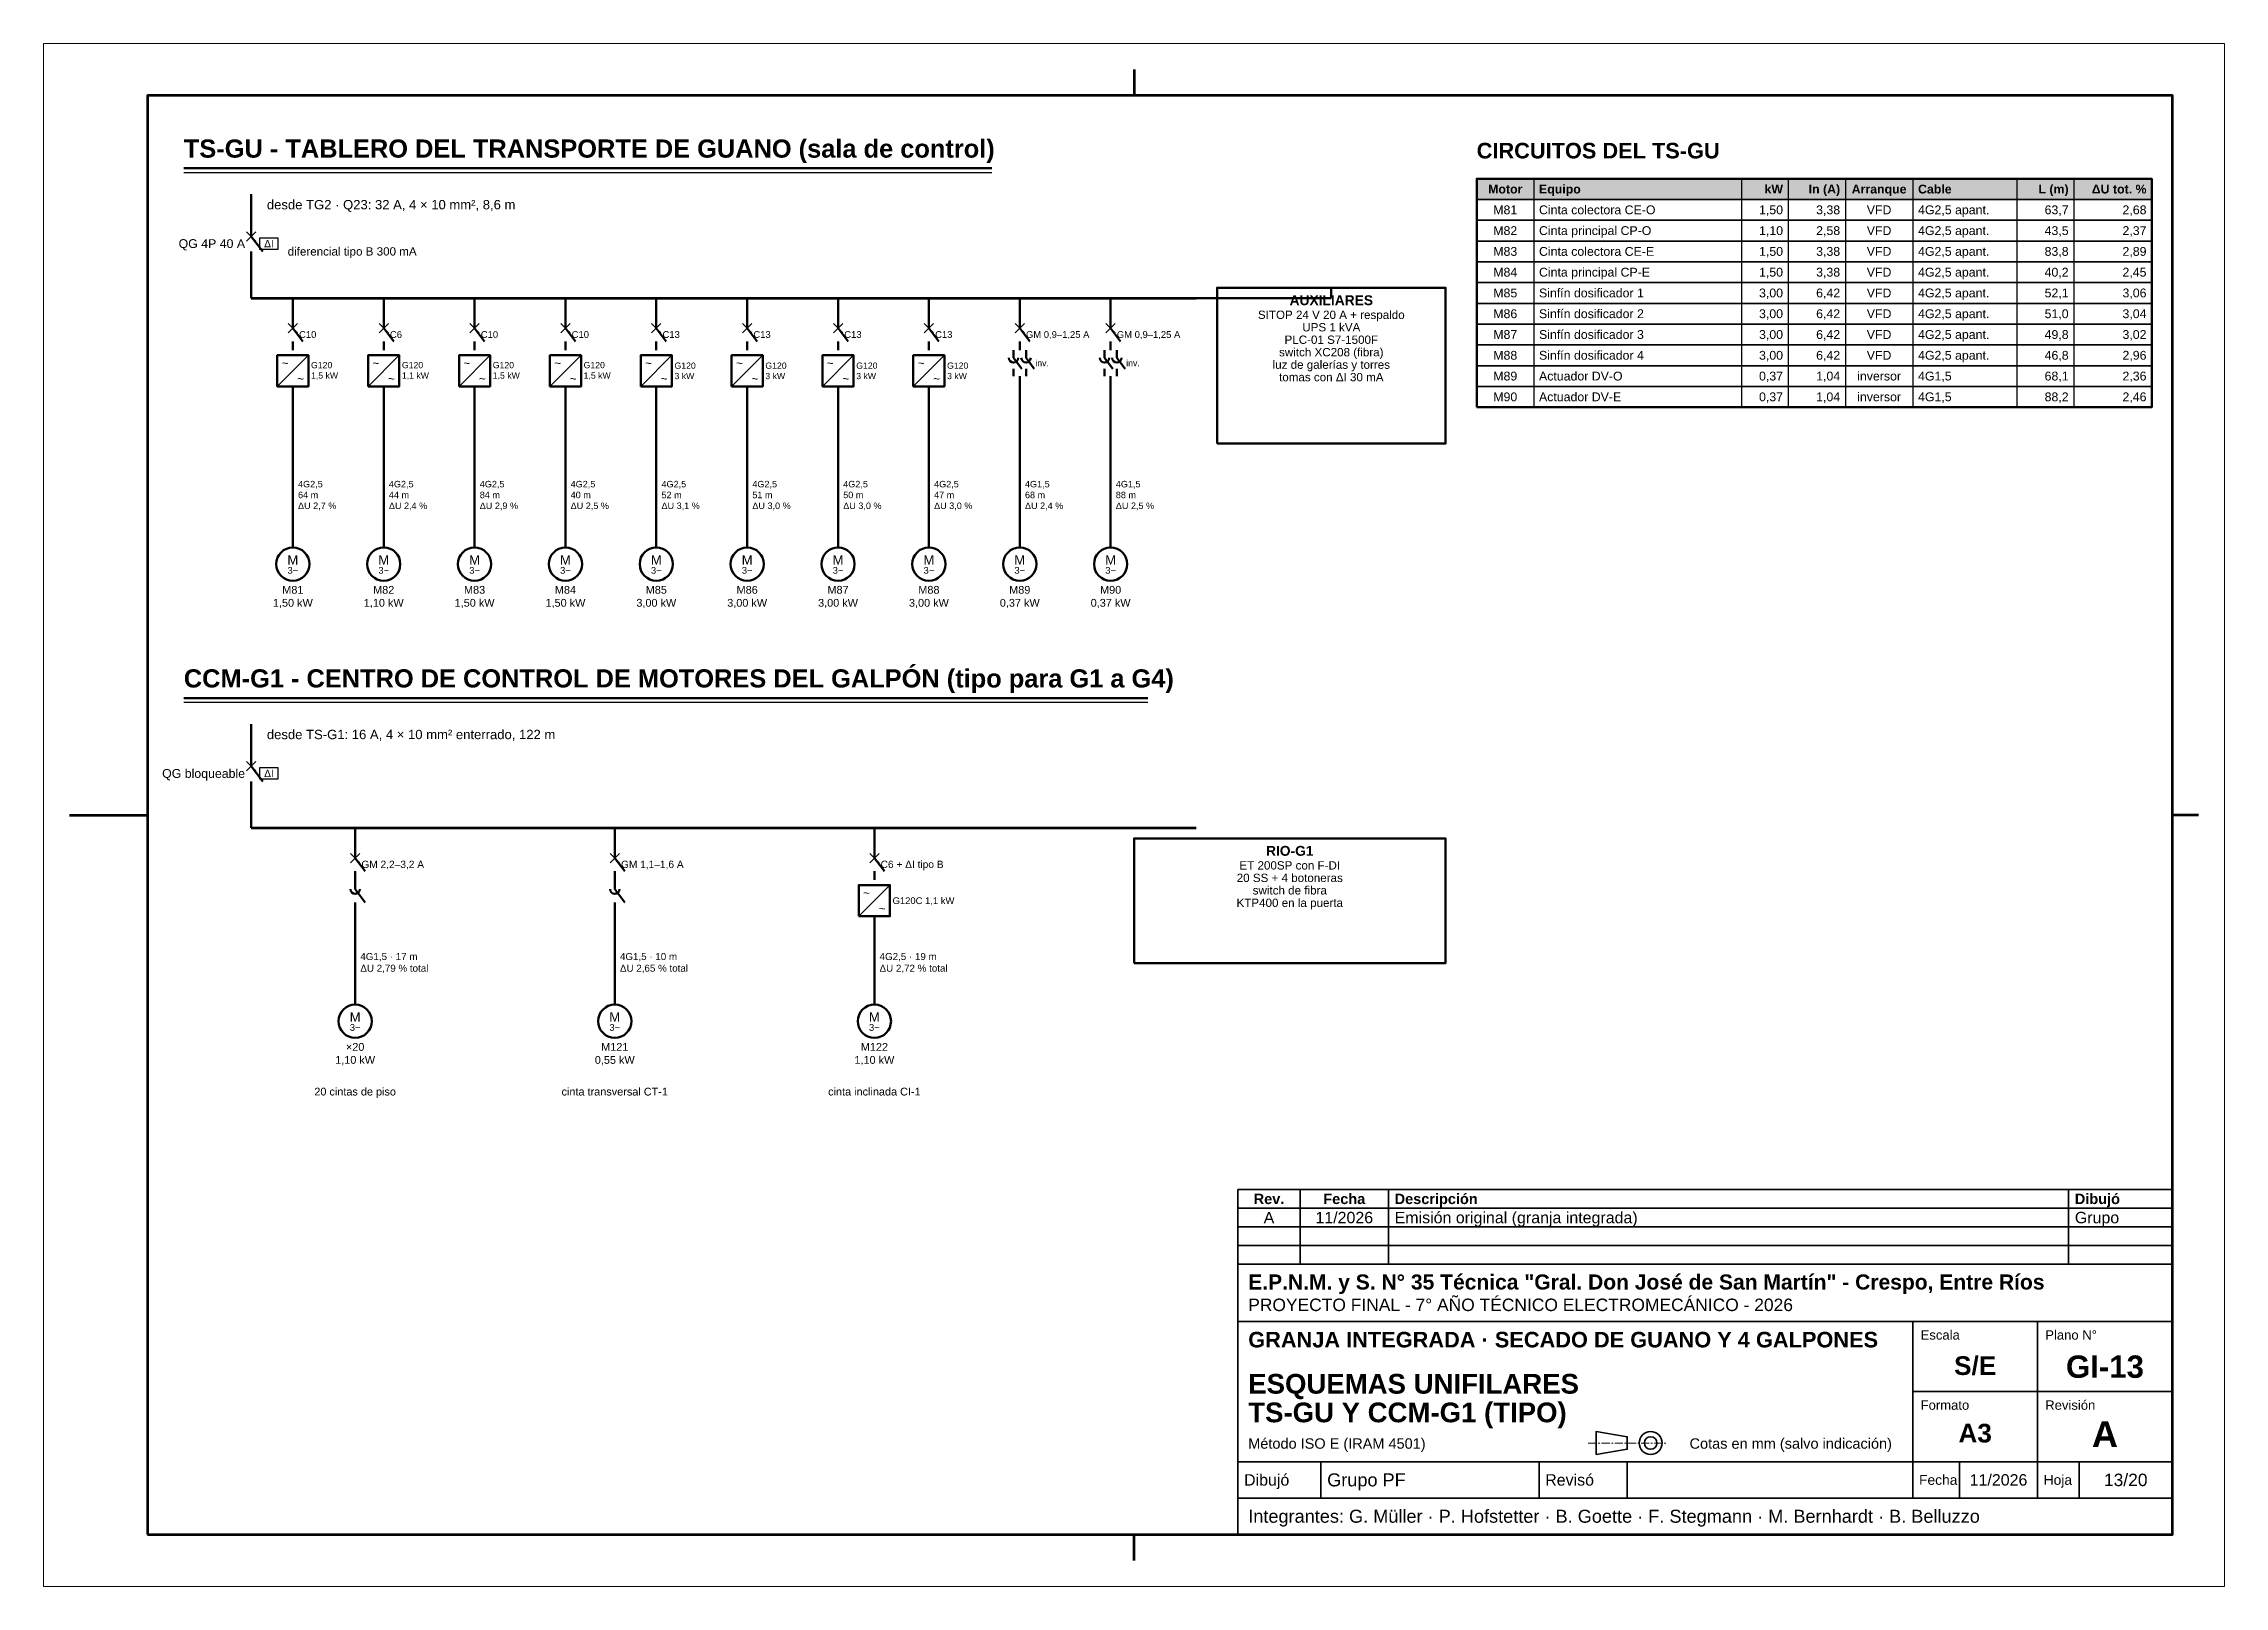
# Model space of a CAD drawing. Header units: millimetres. Extents: x 0 to 420, y 0 to 297.
import ezdxf
from ezdxf.enums import TextEntityAlignment as Align

# ---------------------------------------------------------------- set-up
doc = ezdxf.new("R2010")
doc.units = ezdxf.units.MM
doc.header["$LTSCALE"] = 0.5
doc.linetypes.add('CENTER', pattern=[5.08, 3.175, -0.635, 0.635, -0.635])
for name, color, linetype, lineweight in [('CONTORNO', 7, 'CONTINUOUS', 50), ('EJES', 1, 'CENTER', 18), ('FINO', 7, 'CONTINUOUS', 25), ('HOJA', 8, 'CONTINUOUS', 13), ('RECUADRO', 7, 'CONTINUOUS', 70), ('RELLENO', 9, 'CONTINUOUS', 13), ('ROTULO', 7, 'CONTINUOUS', 35), ('TEXTO', 7, 'CONTINUOUS', 25)]:
    doc.layers.add(name, color=color, linetype=linetype, lineweight=lineweight)
doc.styles.add('NEGRITA', font='arialbd.ttf')
doc.styles.get("Standard").update_dxf_attribs({"font": 'arial.ttf'})

msp = doc.modelspace()

# ---------------------------------------------------------------- texts
at = {"layer": 'ROTULO', "style": 'NEGRITA'}
for s, height, p in [('Fecha', 2, (250.5, 74.6)), ('Rev.', 2, (236, 74.6)), ('S/E', 3.6, (372, 42.5)), ('GI-13', 4.3, (397, 42.3)), ('A3', 3.6, (372, 29.5)), ('A', 5, (397, 29.3))]:
    msp.add_text(s, height=height, dxfattribs=at).set_placement(p, align=Align.MIDDLE_CENTER)
for s, height, p in [('Descripción', 2, (260.2, 74.6)), ('Dibujó', 2, (391.2, 74.6)), ('E.P.N.M. y S. N° 35 Técnica "Gral. Don José de San Martín" - Crespo, Entre Ríos', 2.9, (232, 58.6)), ('GRANJA INTEGRADA · SECADO DE GUANO Y 4 GALPONES', 3, (232, 47.5)), ('ESQUEMAS UNIFILARES', 3.8, (232, 39)), ('TS-GU Y CCM-G1 (TIPO)', 3.8, (232, 33.49))]:
    msp.add_text(s, height=height, dxfattribs=at).set_placement(p, align=Align.MIDDLE_LEFT)
at = {"layer": 'ROTULO'}
for s, height, p in [('A', 2.2, (236, 71)), ('11/2026', 2.2, (250.5, 71)), ('11/2026', 2.2, (376.5, 20.5)), ('13/20', 2.4, (401, 20.5))]:
    msp.add_text(s, height=height, dxfattribs=at).set_placement(p, align=Align.MIDDLE_CENTER)
for s, height, p in [('Emisión original (granja integrada)', 2.2, (260.2, 71)), ('Grupo', 2.2, (391.2, 71)), ('PROYECTO FINAL - 7° AÑO TÉCNICO ELECTROMECÁNICO - 2026', 2.4, (232, 54.2)), ('Método ISO E (IRAM 4501)', 2, (232, 27.5)), ('Cotas en mm (salvo indicación)', 2, (317, 27.5)), ('Dibujó', 2.2, (231.2, 20.5)), ('Grupo PF', 2.5, (247.2, 20.5)), ('Revisó', 2.2, (289.2, 20.5)), ('Fecha', 1.9, (361.2, 20.5)), ('Hoja', 1.9, (385.2, 20.5)), ('Integrantes: G. Müller · P. Hofstetter · B. Goette · F. Stegmann · M. Bernhardt · B. Belluzzo', 2.5, (232, 13.5))]:
    msp.add_text(s, height=height, dxfattribs=at).set_placement(p, align=Align.MIDDLE_LEFT)
for s, p in [('Escala', (361.5, 49.3)), ('Plano N°', (385.5, 49.3)), ('Formato', (361.5, 35.8)), ('Revisión', (385.5, 35.8))]:
    msp.add_text(s, height=1.8, dxfattribs=at).set_placement(p, align=Align.TOP_LEFT)
at = {"layer": 'TEXTO', "style": 'NEGRITA'}
for s, height, p in [('TS-GU - TABLERO DEL TRANSPORTE DE GUANO (sala de control)', 3.5, (27, 274)), ('CIRCUITOS DEL TS-GU', 3, (276, 274)), ('CCM-G1 - CENTRO DE CONTROL DE MOTORES DEL GALPÓN (tipo para G1 a G4)', 3.5, (27, 172))]:
    msp.add_text(s, height=height, dxfattribs=at).set_placement(p, align=Align.BOTTOM_LEFT)
for s, height, p in [('Motor', 1.7, (281.5, 269)), ('Arranque', 1.7, (353.5, 269)), ('AUXILIARES', 1.9, (248, 247.6)), ('RIO-G1', 1.9, (240, 141.6))]:
    msp.add_text(s, height=height, dxfattribs=at).set_placement(p, align=Align.MIDDLE_CENTER)
for s, p in [('Equipo', (288, 269)), ('Cable', (361, 269))]:
    msp.add_text(s, height=1.7, dxfattribs=at).set_placement(p, align=Align.MIDDLE_LEFT)
for s, p in [('kW', (335, 269)), ('In (A)', (346, 269)), ('L (m)', (390, 269)), ('ΔU tot. %', (405, 269))]:
    msp.add_text(s, height=1.7, dxfattribs=at).set_placement(p, align=Align.MIDDLE_RIGHT)
at = {"layer": 'TEXTO'}
for s, height, p in [('desde TG2 · Q23: 32 A, 4 × 10 mm², 8,6 m', 1.8, (43, 266)), ('Cinta colectora CE-O', 1.7, (288, 265)), ('4G2,5 apant.', 1.7, (361, 265)), ('Cinta principal CP-O', 1.7, (288, 261)), ('4G2,5 apant.', 1.7, (361, 261)), ('diferencial tipo B 300 mA', 1.6, (47, 257)), ('Cinta colectora CE-E', 1.7, (288, 257)), ('4G2,5 apant.', 1.7, (361, 257)), ('Cinta principal CP-E', 1.7, (288, 253)), ('4G2,5 apant.', 1.7, (361, 253)), ('Sinfín dosificador 1', 1.7, (288, 249)), ('4G2,5 apant.', 1.7, (361, 249)), ('Sinfín dosificador 2', 1.7, (288, 245)), ('4G2,5 apant.', 1.7, (361, 245)), ('C10', 1.3, (49.2, 241)), ('C6', 1.3, (66.7, 241)), ('C10', 1.3, (84.2, 241)), ('C10', 1.3, (101.7, 241)), ('C13', 1.3, (119.2, 241)), ('C13', 1.3, (136.7, 241)), ('C13', 1.3, (154.2, 241)), ('C13', 1.3, (171.7, 241)), ('GM 0,9–1,25 A', 1.3, (189.2, 241)), ('GM 0,9–1,25 A', 1.3, (206.7, 241)), ('Sinfín dosificador 3', 1.7, (288, 241)), ('4G2,5 apant.', 1.7, (361, 241)), ('inv.', 1.2, (191, 235.5)), ('inv.', 1.2, (208.5, 235.5)), ('Sinfín dosificador 4', 1.7, (288, 237)), ('4G2,5 apant.', 1.7, (361, 237)), ('Actuador DV-O', 1.7, (288, 233)), ('4G1,5', 1.7, (361, 233)), ('Actuador DV-E', 1.7, (288, 229)), ('4G1,5', 1.7, (361, 229)), ('desde TS-G1: 16 A, 4 × 10 mm² enterrado, 122 m', 1.8, (43, 164)), ('GM 2,2–3,2 A', 1.4, (61.2, 139)), ('GM 1,1–1,6 A', 1.4, (111.2, 139)), ('C6 + ΔI tipo B', 1.4, (161.2, 139)), ('G120C 1,1 kW', 1.3, (163.5, 132))]:
    msp.add_text(s, height=height, dxfattribs=at).set_placement(p, align=Align.MIDDLE_LEFT)
for s, height, p in [('M81', 1.7, (281.5, 265)), ('VFD', 1.7, (353.5, 265)), ('M82', 1.7, (281.5, 261)), ('VFD', 1.7, (353.5, 261)), ('ΔI', 1.4, (43.4, 258.5)), ('M83', 1.7, (281.5, 257)), ('VFD', 1.7, (353.5, 257)), ('M84', 1.7, (281.5, 253)), ('VFD', 1.7, (353.5, 253)), ('M85', 1.7, (281.5, 249)), ('VFD', 1.7, (353.5, 249)), ('SITOP 24 V 20 A + respaldo', 1.6, (248, 244.8)), ('M86', 1.7, (281.5, 245)), ('VFD', 1.7, (353.5, 245)), ('PLC-01 S7-1500F', 1.6, (248, 240)), ('UPS 1 kVA', 1.6, (248, 242.4)), ('M87', 1.7, (281.5, 241)), ('VFD', 1.7, (353.5, 241)), ('~', 1.6, (46.5, 235.5)), ('~', 1.6, (64, 235.5)), ('~', 1.6, (81.5, 235.5)), ('~', 1.6, (99, 235.5)), ('~', 1.6, (116.5, 235.5)), ('~', 1.6, (134, 235.5)), ('~', 1.6, (151.5, 235.5)), ('~', 1.6, (169, 235.5)), ('luz de galerías y torres', 1.6, (248, 235.2)), ('switch XC208 (fibra)', 1.6, (248, 237.6)), ('M88', 1.7, (281.5, 237)), ('VFD', 1.7, (353.5, 237)), ('~', 1.6, (49.5, 232.5)), ('~', 1.6, (67, 232.5)), ('~', 1.6, (84.5, 232.5)), ('~', 1.6, (102, 232.5)), ('~', 1.6, (119.5, 232.5)), ('~', 1.6, (137, 232.5)), ('~', 1.6, (154.5, 232.5)), ('~', 1.6, (172, 232.5)), ('tomas con ΔI 30 mA', 1.6, (248, 232.8)), ('M89', 1.7, (281.5, 233)), ('inversor', 1.7, (353.5, 233)), ('M90', 1.7, (281.5, 229)), ('inversor', 1.7, (353.5, 229)), ('M', 1.8, (48, 197.6)), ('M', 1.8, (65.5, 197.6)), ('M', 1.8, (83, 197.6)), ('M', 1.8, (100.5, 197.6)), ('M', 1.8, (118, 197.6)), ('M', 1.8, (135.5, 197.6)), ('M', 1.8, (153, 197.6)), ('M', 1.8, (170.5, 197.6)), ('M', 1.8, (188, 197.6)), ('M', 1.8, (205.5, 197.6)), ('3~', 1.3, (48, 195.6)), ('3~', 1.3, (65.5, 195.6)), ('3~', 1.3, (83, 195.6)), ('3~', 1.3, (100.5, 195.6)), ('3~', 1.3, (118, 195.6)), ('3~', 1.3, (135.5, 195.6)), ('3~', 1.3, (153, 195.6)), ('3~', 1.3, (170.5, 195.6)), ('3~', 1.3, (188, 195.6)), ('3~', 1.3, (205.5, 195.6)), ('ΔI', 1.4, (43.4, 156.5)), ('ET 200SP con F-DI', 1.6, (240, 138.8)), ('20 SS + 4 botoneras', 1.6, (240, 136.4)), ('switch de fibra', 1.6, (240, 134)), ('~', 1.6, (158.5, 133.5)), ('~', 1.6, (161.5, 130.5)), ('KTP400 en la puerta', 1.6, (240, 131.6)), ('M', 1.8, (60, 109.6)), ('M', 1.8, (110, 109.6)), ('M', 1.8, (160, 109.6)), ('3~', 1.3, (60, 107.6)), ('3~', 1.3, (110, 107.6)), ('3~', 1.3, (160, 107.6))]:
    msp.add_text(s, height=height, dxfattribs=at).set_placement(p, align=Align.MIDDLE_CENTER)
for s, p in [('1,50', (335, 265)), ('3,38', (346, 265)), ('63,7', (390, 265)), ('2,68', (405, 265)), ('1,10', (335, 261)), ('2,58', (346, 261)), ('43,5', (390, 261)), ('2,37', (405, 261)), ('QG 4P 40 A', (38.8, 258.5)), ('1,50', (335, 257)), ('3,38', (346, 257)), ('83,8', (390, 257)), ('2,89', (405, 257)), ('1,50', (335, 253)), ('3,38', (346, 253)), ('40,2', (390, 253)), ('2,45', (405, 253)), ('3,00', (335, 249)), ('6,42', (346, 249)), ('52,1', (390, 249)), ('3,06', (405, 249)), ('3,00', (335, 245)), ('6,42', (346, 245)), ('51,0', (390, 245)), ('3,04', (405, 245)), ('3,00', (335, 241)), ('6,42', (346, 241)), ('49,8', (390, 241)), ('3,02', (405, 241)), ('3,00', (335, 237)), ('6,42', (346, 237)), ('46,8', (390, 237)), ('2,96', (405, 237)), ('0,37', (335, 233)), ('1,04', (346, 233)), ('68,1', (390, 233)), ('2,36', (405, 233)), ('0,37', (335, 229)), ('1,04', (346, 229)), ('88,2', (390, 229)), ('2,46', (405, 229)), ('QG bloqueable', (38.8, 156.5))]:
    msp.add_text(s, height=1.7, dxfattribs=at).set_placement(p, align=Align.MIDDLE_RIGHT)
for s, p in [('20 cintas de piso', (60, 96)), ('cinta transversal CT-1', (110, 96)), ('cinta inclinada CI-1', (160, 96))]:
    msp.add_text(s, height=1.5, dxfattribs=at).set_placement(p, align=Align.TOP_CENTER)
for s, insert, char_height, attachment_point in [('G120\\P1,5 kW', (51.5, 234), 1.2, 4), ('G120\\P1,1 kW', (69, 234), 1.2, 4), ('G120\\P1,5 kW', (86.5, 234), 1.2, 4), ('G120\\P1,5 kW', (104, 234), 1.2, 4), ('G120\\P3 kW', (121.5, 234), 1.2, 4), ('G120\\P3 kW', (139, 234), 1.2, 4), ('G120\\P3 kW', (156.5, 234), 1.2, 4), ('G120\\P3 kW', (174, 234), 1.2, 4), ('4G2,5\\P64 m\\PΔU 2,7 %', (49, 210), 1.25, 4), ('4G2,5\\P44 m\\PΔU 2,4 %', (66.5, 210), 1.25, 4), ('4G2,5\\P84 m\\PΔU 2,9 %', (84, 210), 1.25, 4), ('4G2,5\\P40 m\\PΔU 2,5 %', (101.5, 210), 1.25, 4), ('4G2,5\\P52 m\\PΔU 3,1 %', (119, 210), 1.25, 4), ('4G2,5\\P51 m\\PΔU 3,0 %', (136.5, 210), 1.25, 4), ('4G2,5\\P50 m\\PΔU 3,0 %', (154, 210), 1.25, 4), ('4G2,5\\P47 m\\PΔU 3,0 %', (171.5, 210), 1.25, 4), ('4G1,5\\P68 m\\PΔU 2,4 %', (189, 210), 1.25, 4), ('4G1,5\\P88 m\\PΔU 2,5 %', (206.5, 210), 1.25, 4), ('M81\\P1,50 kW', (48, 192.6), 1.5, 2), ('M82\\P1,10 kW', (65.5, 192.6), 1.5, 2), ('M83\\P1,50 kW', (83, 192.6), 1.5, 2), ('M84\\P1,50 kW', (100.5, 192.6), 1.5, 2), ('M85\\P3,00 kW', (118, 192.6), 1.5, 2), ('M86\\P3,00 kW', (135.5, 192.6), 1.5, 2), ('M87\\P3,00 kW', (153, 192.6), 1.5, 2), ('M88\\P3,00 kW', (170.5, 192.6), 1.5, 2), ('M89\\P0,37 kW', (188, 192.6), 1.5, 2), ('M90\\P0,37 kW', (205.5, 192.6), 1.5, 2), ('4G1,5 · 17 m\\PΔU 2,79 % total', (61, 120), 1.35, 4), ('4G1,5 · 10 m\\PΔU 2,65 % total', (111, 120), 1.35, 4), ('4G2,5 · 19 m\\PΔU 2,72 % total', (161, 120), 1.35, 4), ('×20\\P1,10 kW', (60, 104.6), 1.5, 2), ('M121\\P0,55 kW', (110, 104.6), 1.5, 2), ('M122\\P1,10 kW', (160, 104.6), 1.5, 2)]:
    msp.add_mtext(s, dxfattribs=dict(at, insert=insert, char_height=char_height, attachment_point=attachment_point))

# ---------------------------------------------------------------- hatches: boundary and pattern name
at = {"layer": 'RELLENO', "true_color": 0xe2e8ee}
msp.add_hatch(color=7, dxfattribs=at).paths.add_polyline_path([(276, 267), (406, 267), (406, 271), (276, 271)])

# ---------------------------------------------------------------- linework, layer by layer
at = {"layer": 'CONTORNO'}
for p, q in [((27, 273), (182.61, 273)), ((40, 268), (40, 262)), ((40, 262), (40, 259.9)), ((40, 259.9), (42.24, 256.96)), ((40, 256.96), (40, 255)), ((40, 255), (40, 248)), ((48, 248), (48, 244)), ((65.5, 248), (65.5, 244)), ((83, 248), (83, 244)), ((100.5, 248), (100.5, 244)), ((118, 248), (118, 244)), ((135.5, 248), (135.5, 244)), ((153, 248), (153, 244)), ((170.5, 248), (170.5, 244)), ((188, 248), (188, 244)), ((205.5, 248), (205.5, 244)), ((222, 248), (248, 248)), ((248, 248), (248, 250)), ((48, 244), (48, 242.2)), ((65.5, 244), (65.5, 242.2)), ((83, 244), (83, 242.2)), ((100.5, 244), (100.5, 242.2)), ((118, 244), (118, 242.2)), ((135.5, 244), (135.5, 242.2)), ((153, 244), (153, 242.2)), ((170.5, 244), (170.5, 242.2)), ((188, 244), (188, 242.2)), ((205.5, 244), (205.5, 242.2)), ((48, 242.2), (49.92, 239.68)), ((48, 239.68), (48, 238)), ((65.5, 242.2), (67.42, 239.68)), ((65.5, 239.68), (65.5, 238)), ((83, 242.2), (84.92, 239.68)), ((83, 239.68), (83, 238)), ((100.5, 242.2), (102.42, 239.68)), ((100.5, 239.68), (100.5, 238)), ((118, 242.2), (119.92, 239.68)), ((118, 239.68), (118, 238)), ((135.5, 242.2), (137.42, 239.68)), ((135.5, 239.68), (135.5, 238)), ((153, 242.2), (154.92, 239.68)), ((153, 239.68), (153, 238)), ((170.5, 242.2), (172.42, 239.68)), ((170.5, 239.68), (170.5, 238)), ((188, 242.2), (189.92, 239.68)), ((188, 239.68), (188, 238)), ((205.5, 242.2), (207.42, 239.68)), ((205.5, 239.68), (205.5, 238)), ((186.8, 238), (186.8, 236.5)), ((186.8, 236.5), (188.4, 234.4)), ((189.2, 238), (189.2, 236.5)), ((189.2, 236.5), (190.8, 234.4)), ((204.3, 238), (204.3, 236.5)), ((204.3, 236.5), (205.9, 234.4)), ((206.7, 238), (206.7, 236.5)), ((206.7, 236.5), (208.3, 234.4)), ((48, 231), (48, 200)), ((65.5, 231), (65.5, 200)), ((83, 231), (83, 200)), ((100.5, 231), (100.5, 200)), ((118, 231), (118, 200)), ((135.5, 231), (135.5, 200)), ((153, 231), (153, 200)), ((170.5, 231), (170.5, 200)), ((186.8, 234.4), (186.8, 233)), ((188, 233), (188, 200)), ((189.2, 234.4), (189.2, 233)), ((204.3, 234.4), (204.3, 233)), ((205.5, 233), (205.5, 200)), ((206.7, 234.4), (206.7, 233)), ((27, 171), (212.64, 171)), ((40, 166), (40, 160)), ((40, 160), (40, 157.9)), ((40, 157.9), (42.24, 154.96)), ((40, 154.96), (40, 153)), ((40, 153), (40, 146)), ((60, 146), (60, 142)), ((110, 146), (110, 142)), ((160, 146), (160, 142)), ((60, 142), (60, 140.2)), ((60, 140.2), (61.92, 137.68)), ((110, 142), (110, 140.2)), ((110, 140.2), (111.92, 137.68)), ((160, 142), (160, 140.2)), ((160, 140.2), (161.92, 137.68)), ((60, 137.68), (60, 136)), ((60, 136), (60, 134.2)), ((110, 137.68), (110, 136)), ((110, 136), (110, 134.2)), ((160, 137.68), (160, 136)), ((60, 134.2), (61.92, 131.68)), ((60, 131.68), (60, 130)), ((110, 134.2), (111.92, 131.68)), ((110, 131.68), (110, 130)), ((60, 130), (60, 112)), ((110, 130), (110, 112)), ((160, 129), (160, 112))]:
    msp.add_line(p, q, dxfattribs=at)
at = {"layer": 'CONTORNO', "lineweight": 100}
for p, q in [((40, 248), (222, 248)), ((40, 146), (222, 146))]:
    msp.add_line(p, q, dxfattribs=at)
at = {"layer": 'CONTORNO'}
for points in [[(276, 227), (406, 227), (406, 271), (276, 271)], [(226, 220), (270, 220), (270, 250), (226, 250)], [(45, 231), (51, 231), (51, 237), (45, 237)], [(62.5, 231), (68.5, 231), (68.5, 237), (62.5, 237)], [(80, 231), (86, 231), (86, 237), (80, 237)], [(97.5, 231), (103.5, 231), (103.5, 237), (97.5, 237)], [(115, 231), (121, 231), (121, 237), (115, 237)], [(132.5, 231), (138.5, 231), (138.5, 237), (132.5, 237)], [(150, 231), (156, 231), (156, 237), (150, 237)], [(167.5, 231), (173.5, 231), (173.5, 237), (167.5, 237)], [(210, 120), (270, 120), (270, 144), (210, 144)], [(157, 129), (163, 129), (163, 135), (157, 135)]]:
    msp.add_lwpolyline(points, close=True, dxfattribs=at)
for centre in [(48, 196.8), (65.5, 196.8), (83, 196.8), (100.5, 196.8), (118, 196.8), (135.5, 196.8), (153, 196.8), (170.5, 196.8), (188, 196.8), (205.5, 196.8), (60, 108.8), (110, 108.8), (160, 108.8)]:
    msp.add_circle(centre, 3.2, dxfattribs=at)
for centre in [(186.8, 236.5), (189.2, 236.5), (204.3, 236.5), (206.7, 236.5), (60, 134.2), (110, 134.2)]:
    msp.add_arc(centre, 0.9, 180, 360, dxfattribs=at)
at = {"layer": 'EJES'}
msp.add_line((297.5, 27.6), (312.5, 27.6), dxfattribs=at)
at = {"layer": 'FINO'}
for p, q in [((27, 272.2), (182.61, 272.2)), ((287, 271), (287, 227)), ((327, 271), (327, 227)), ((336, 271), (336, 227)), ((347, 271), (347, 227)), ((360, 271), (360, 227)), ((380, 271), (380, 227)), ((391, 271), (391, 227)), ((39.1, 259), (40.9, 260.8)), ((39.1, 260.8), (40.9, 259)), ((47.1, 241.3), (48.9, 243.1)), ((47.1, 243.1), (48.9, 241.3)), ((64.6, 241.3), (66.4, 243.1)), ((64.6, 243.1), (66.4, 241.3)), ((82.1, 241.3), (83.9, 243.1)), ((82.1, 243.1), (83.9, 241.3)), ((99.6, 241.3), (101.4, 243.1)), ((99.6, 243.1), (101.4, 241.3)), ((117.1, 241.3), (118.9, 243.1)), ((117.1, 243.1), (118.9, 241.3)), ((134.6, 241.3), (136.4, 243.1)), ((134.6, 243.1), (136.4, 241.3)), ((152.1, 241.3), (153.9, 243.1)), ((152.1, 243.1), (153.9, 241.3)), ((169.6, 241.3), (171.4, 243.1)), ((169.6, 243.1), (171.4, 241.3)), ((187.1, 241.3), (188.9, 243.1)), ((187.1, 243.1), (188.9, 241.3)), ((204.6, 241.3), (206.4, 243.1)), ((204.6, 243.1), (206.4, 241.3)), ((45, 231), (51, 237)), ((62.5, 231), (68.5, 237)), ((80, 231), (86, 237)), ((97.5, 231), (103.5, 237)), ((115, 231), (121, 237)), ((132.5, 231), (138.5, 237)), ((150, 231), (156, 237)), ((167.5, 231), (173.5, 237)), ((27, 170.2), (212.64, 170.2)), ((39.1, 157), (40.9, 158.8)), ((39.1, 158.8), (40.9, 157)), ((59.1, 139.3), (60.9, 141.1)), ((59.1, 141.1), (60.9, 139.3)), ((109.1, 139.3), (110.9, 141.1)), ((109.1, 141.1), (110.9, 139.3)), ((159.1, 139.3), (160.9, 141.1)), ((159.1, 141.1), (160.9, 139.3)), ((157, 129), (163, 135))]:
    msp.add_line(p, q, dxfattribs=at)
for points in [[(276, 267), (406, 267), (406, 271), (276, 271)], [(276, 263), (406, 263), (406, 267), (276, 267)], [(276, 259), (406, 259), (406, 263), (276, 263)], [(41.6, 257.45), (45.2, 257.45), (45.2, 259.55), (41.6, 259.55)], [(276, 255), (406, 255), (406, 259), (276, 259)], [(276, 251), (406, 251), (406, 255), (276, 255)], [(276, 247), (406, 247), (406, 251), (276, 251)], [(276, 243), (406, 243), (406, 247), (276, 247)], [(276, 239), (406, 239), (406, 243), (276, 243)], [(276, 235), (406, 235), (406, 239), (276, 239)], [(276, 231), (406, 231), (406, 235), (276, 235)], [(276, 227), (406, 227), (406, 231), (276, 231)], [(41.6, 155.45), (45.2, 155.45), (45.2, 157.55), (41.6, 157.55)]]:
    msp.add_lwpolyline(points, close=True, dxfattribs=at)
at = {"layer": 'HOJA'}
msp.add_lwpolyline([(0, 0), (420, 0), (420, 297), (0, 297)], close=True, dxfattribs=at)
at = {"layer": 'RECUADRO'}
for p, q in [((210, 292), (210, 287)), ((5, 148.5), (20, 148.5)), ((415, 148.5), (410, 148.5)), ((210, 5), (210, 10))]:
    msp.add_line(p, q, dxfattribs=at)
msp.add_lwpolyline([(20, 10), (410, 10), (410, 287), (20, 287)], close=True, dxfattribs=at)
at = {"layer": 'ROTULO'}
for p, q in [((242, 72.8), (242, 76.4)), ((259, 72.8), (259, 76.4)), ((390, 72.8), (390, 76.4)), ((242, 69.2), (242, 72.8)), ((259, 69.2), (259, 72.8)), ((390, 69.2), (390, 72.8)), ((242, 65.6), (242, 69.2)), ((259, 65.6), (259, 69.2)), ((390, 65.6), (390, 69.2)), ((242, 62), (242, 65.6)), ((259, 62), (259, 65.6)), ((390, 62), (390, 65.6)), ((230, 62), (410, 62)), ((230, 10), (230, 62)), ((230, 51), (410, 51)), ((360, 24), (360, 51)), ((384, 24), (384, 51)), ((360, 37.5), (410, 37.5)), ((230, 24), (410, 24)), ((246, 17), (246, 24)), ((288, 17), (288, 24)), ((305, 17), (305, 24)), ((360, 17), (360, 24)), ((369, 17), (369, 24)), ((384, 17), (384, 24)), ((392, 17), (392, 24)), ((230, 17), (410, 17))]:
    msp.add_line(p, q, dxfattribs=at)
for points in [[(230, 72.8), (410, 72.8), (410, 76.4), (230, 76.4)], [(230, 69.2), (410, 69.2), (410, 72.8), (230, 72.8)], [(230, 65.6), (410, 65.6), (410, 69.2), (230, 69.2)], [(230, 62), (410, 62), (410, 65.6), (230, 65.6)], [(299, 25.4), (305, 26.4), (305, 28.8), (299, 29.8)]]:
    msp.add_lwpolyline(points, close=True, dxfattribs=at)
for radius in [2.2, 1.2]:
    msp.add_circle((309.5, 27.6), radius, dxfattribs=at)

msp.set_redraw_order([(e.dxf.handle, doc.entitydb.next_handle()) for e in msp.query("TEXT MTEXT ATTDEF DIMENSION ARC_DIMENSION")])  # texts and dimensions are drawn at this point

doc.saveas('drawing.dxf')
